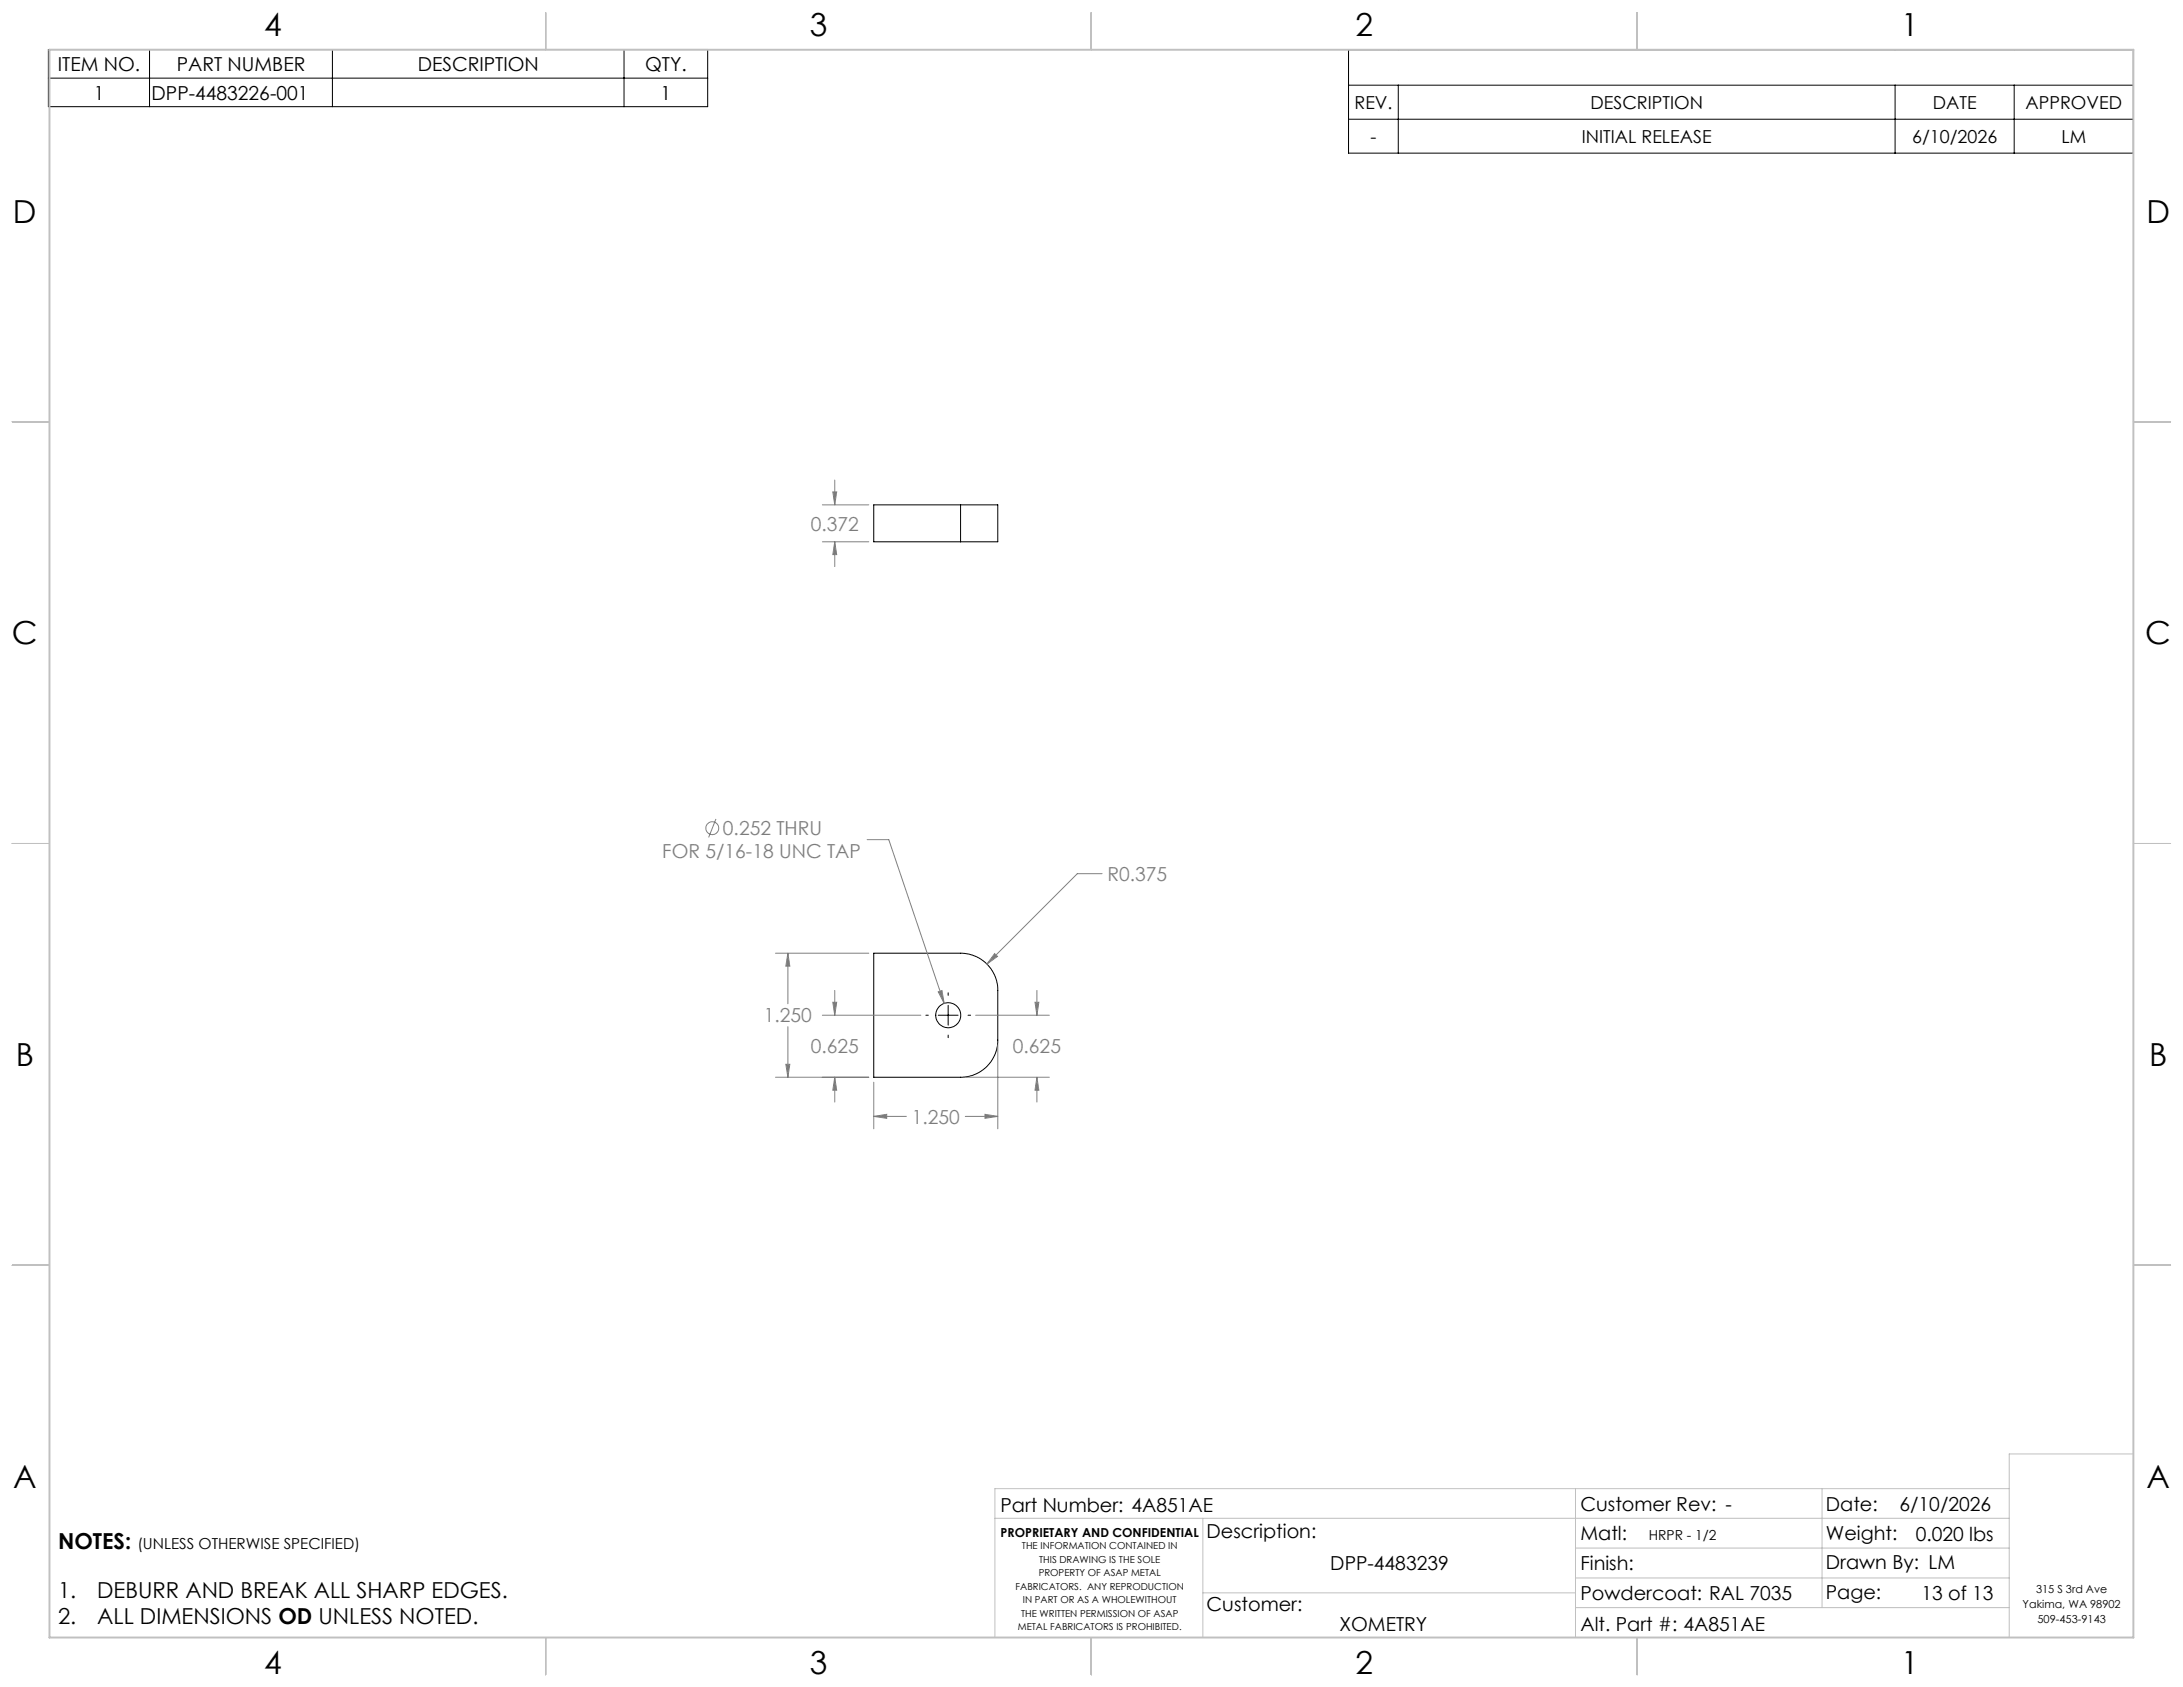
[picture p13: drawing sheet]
<svg xmlns="http://www.w3.org/2000/svg" width="559mm" height="432mm" viewBox="0 0 559 432" stroke-linecap="round" stroke-linejoin="round" font-family="sans-serif">
<defs><g id="words">
<g font-size="8.1">
<text x="67.6" y="9.3">4</text>
<text x="207.3" y="9.3">3</text>
<text x="347" y="9.3">2</text>
<text x="486.7" y="9.3">1</text>
<text x="3.3" y="57">D</text>
<text x="549.4" y="57">D</text>
<text x="3" y="164.9">C</text>
<text x="549.1" y="164.9">C</text>
<text x="4" y="272.9">B</text>
<text x="550.1" y="272.9">B</text>
<text x="3.3" y="380.8">A</text>
<text x="549.4" y="380.8">A</text>
<text x="67.6" y="428.4">4</text>
<text x="207.3" y="428.4">3</text>
<text x="347" y="428.4">2</text>
<text x="486.7" y="428.4">1</text>
</g>
<g font-size="5.6">
<text x="14.9" y="396.4">NOTES:</text>
<text x="14.9" y="409">1.</text>
<text x="24.9" y="409">DEBURR AND BREAK ALL SHARP EDGES.</text>
<text x="14.9" y="415.6">2.</text>
<text x="24.9" y="415.6">ALL DIMENSIONS OD UNLESS NOTED.</text>
</g>
<g font-size="4.9">
<text x="14.8" y="18.2">ITEM NO.</text>
<text x="45.2" y="18.2">PART NUMBER</text>
<text x="106.9" y="18.2">DESCRIPTION</text>
<text x="165.1" y="18.2">QTY.</text>
<text x="24" y="25.5">1</text>
<text x="38.8" y="25.5">DPP-4483226-001</text>
<text x="169.1" y="25.5">1</text>
<text x="256.1" y="386.9">Part Number: 4A851AE</text>
<text x="404.6" y="386.8">Customer Rev: -</text>
<text x="467.4" y="386.7">Date:</text>
<text x="486.2" y="386.7">6/10/2026</text>
<text x="308.9" y="393.8">Description:</text>
<text x="404.6" y="394.3">Matl:</text>
<text x="467.4" y="394">Weight:</text>
<text x="490.4" y="394.5">0.020 lbs</text>
<text x="340.5" y="401.9">DPP-4483239</text>
<text x="404.6" y="401.9">Finish:</text>
<text x="467.4" y="401.7">Drawn By: LM</text>
<text x="308.9" y="412.4">Customer:</text>
<text x="404.6" y="409.6">Powdercoat: RAL 7035</text>
<text x="467.4" y="409.4">Page:</text>
<text x="491.8" y="409.6">13 of 13</text>
<text x="342.9" y="417.4">XOMETRY</text>
<text x="404.6" y="417.4">Alt. Part #: 4A851AE</text>
</g>
<g font-size="4.9" fill="#808080">
<text x="207.5" y="135.8">0.372</text>
<text x="185.1" y="213.8">0.252 THRU</text>
<text x="169.5" y="219.7">FOR 5/16-18 UNC TAP</text>
<text x="283.5" y="225.5">R0.375</text>
<text x="195.5" y="261.7">1.250</text>
<text x="207.5" y="269.6">0.625</text>
<text x="259.3" y="269.6">0.625</text>
<text x="233.4" y="287.6">1.250</text>
</g>
<g font-size="4.6">
<text x="346.7" y="27.9">REV.</text>
<text x="407.1" y="27.9">DESCRIPTION</text>
<text x="494.8" y="27.9">DATE</text>
<text x="518.5" y="27.9">APPROVED</text>
<text x="350.8" y="36.6">-</text>
<text x="404.9" y="36.6">INITIAL RELEASE</text>
<text x="489.5" y="36.6">6/10/2026</text>
<text x="527.7" y="36.6">LM</text>
</g>
<text font-size="3.9" x="35.2" y="396.4">(UNLESS OTHERWISE SPECIFIED)</text>
<text font-size="3.5" x="422.1" y="394.2">HRPR - 1/2</text>
<text font-size="3.2" x="256.1" y="393.4">PROPRIETARY AND CONFIDENTIAL</text>
<g font-size="2.8">
<text x="521.2" y="407.7">315 S 3rd Ave</text>
<text x="517.8" y="411.5">Yakima, WA 98902</text>
<text x="521.6" y="415.3">509-453-9143</text>
</g>
<g font-size="2.5">
<text x="261.6" y="396.5">THE INFORMATION CONTAINED IN</text>
<text x="266" y="399.9">THIS DRAWING IS THE SOLE</text>
<text x="260" y="406.9">FABRICATORS. ANY REPRODUCTION</text>
<text x="265.9" y="403.4">PROPERTY OF ASAP METAL</text>
<text x="261.4" y="413.8">THE WRITTEN PERMISSION OF ASAP</text>
<text x="261.8" y="410.4">IN PART OR AS A WHOLEWITHOUT</text>
<text x="260.5" y="417.3">METAL FABRICATORS IS PROHIBITED.</text>
</g>
</g></defs>
<g fill="none" stroke="#000" stroke-width=".26">
<path d="M12.4 12.7h168.8v14.6h-168.8zM38.3 12.7v14.6M85.1 12.7v14.6M159.7 12.7v14.6M345.2 12.7h200.9v26.5h-200.9zM12.4 20h168.8M345.2 21.8h200.9M345.2 30.5h200.9M357.9 21.8v17.4M485.1 21.8v17.4M515.6 21.8v17.4M245.9 129.2h9.5v9.5h-9.5"/>
<path d="M245.9 129.2h-22.2v9.5h22.2M245.9 129.2v9.5M223.7 244h22.6l2.7 .5 2.4 1.2a9.4 9.4 0 0 1 4 7.8v13.8l-.6 2.4-1 1.8a9.4 9.4 0 0 1-7.9 4.2h-22.2zM237 259.9h.6M240.2 259.9h5.1M242.7 254.1v.7M242.7 257.3v5.1M247.8 259.9h.7M242.7 264.9v.7"/>
<circle cx="242.7" cy="259.9" r="3.2"/>
</g>
<g fill="none" stroke="#808080" stroke-width=".26">
<path d="M210.5 129.2h11.9M210.5 138.7h11.9M213.2 125.9h1l-.5 3.3zM213.7 138.7l.5 3.3h-1zM213.7 122.9v6.3M213.7 138.7v6.3M183.3 209.6l-1.9 4.7M222 214.9h5.5l14.2 41.9M282.1 223.6h-6.3l-23.2 23.2M198.5 244h23.9M201.7 244l.5 3.3h-1zM201.7 244v12.9"/>
<path d="M210.5 259.9h25.2M213.2 256.5h1l-.5 3.4zM213.7 253.5v6.4M240.2 253.9l.9-.4 .6 3.3zM249.7 259.9h18.9M254.6 244.1l.7 .7-2.7 2zM264.9 256.5h1l-.5 3.4zM265.4 253.5v6.4M198.5 275.7h23.9M201.2 272.4h1l-.5 3.3zM201.7 262.8v12.9M213.7 275.7l.5 3.3h-1z"/>
<path d="M213.7 275.7v6.4M223.7 277v11.9M247.2 275.7h21.4M255.4 267.5v21.4M265.4 275.7l.5 3.3h-1zM265.4 275.7v6.4M223.7 285.8l3.3-.6v1zM223.7 285.8h8.3M247.1 285.8h8.3M252.1 285.2l3.3 .6-3.3 .4z"/>
<circle cx="182.3" cy="212" r="1.65"/>
</g>
<g fill="none" stroke="#c0c0c0" stroke-width=".26">
<path d="M139.7 3.2v9.5M279.4 3.2v9.5M419.1 3.2v9.5M3.1 107.9h9.6M546.1 107.9h9.5M3.1 215.9h9.6M546.1 215.9h9.5M3.1 323.8h9.6M546.1 323.8h9.5M546.1 372.1h-31.8v47M254.7 388.6h259.6M307.9 388.6v30.5"/>
<path d="M403.3 381v38.1M403.3 396.2h111M466.4 381v30.5M514.3 381h-259.6v38.1M139.7 419.1v9.6M279.4 419.1v9.6M307.9 407.7h95.4M403.3 403.9h111M403.3 411.5h111M419.1 419.1v9.6"/>
</g>
<path d="M12.7 12.7h533.4v406.4h-533.4z" fill="none" stroke="#c0c0c0" stroke-width=".5"/>
<path d="M201.7 244l.5 3.3h-1zM201.2 272.4h1l-.5 3.3zM252.1 285.2l3.3 .6-3.3 .4zM223.7 285.8l3.3-.6v1zM265.4 275.7l.5 3.3h-1zM264.9 256.5h1l-.5 3.4zM213.2 256.5h1l-.5 3.4zM213.7 275.7l.5 3.3h-1zM254.6 244.1l-2 2.7 2.7-2zM240.2 253.9l1.5 2.9-.6-3.3zM213.2 125.9h1l-.5 3.3zM213.7 138.7l.5 3.3h-1z" fill="#808080"/>
<use href="#words"/>
</svg>
